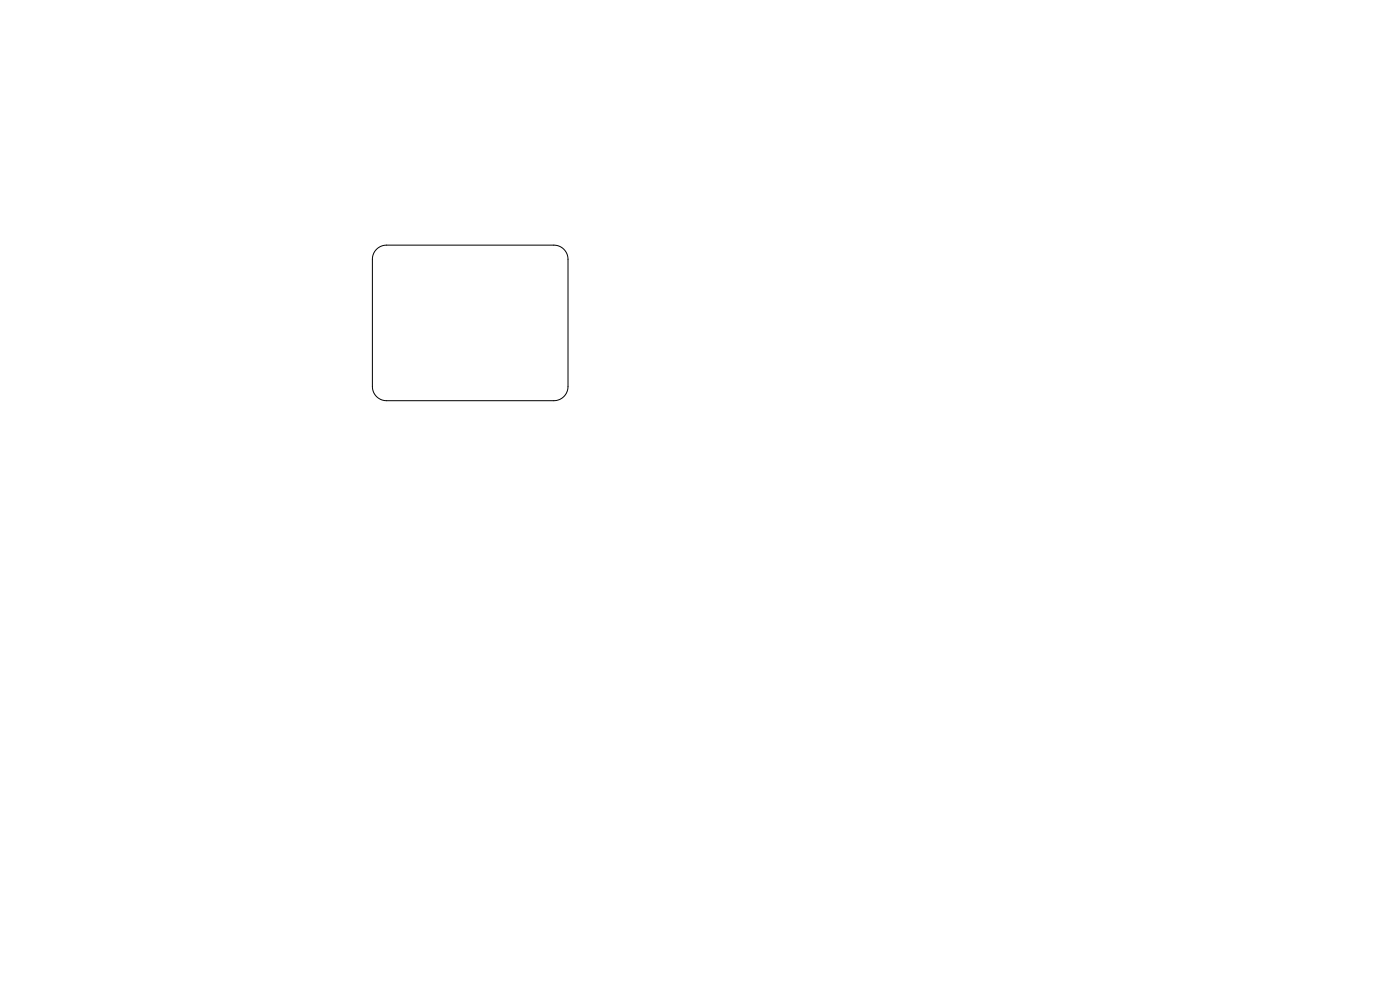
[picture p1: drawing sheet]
<svg xmlns="http://www.w3.org/2000/svg" width="297mm" height="210mm" viewBox="0 0 297 210" stroke-linecap="round" stroke-linejoin="round" font-family="sans-serif">
<path d="M79.9 52.9a3 3 0 0 1 2.1-.9h35.5a3 3 0 0 1 3 3v27a3 3 0 0 1-3 3h-35.5a3 3 0 0 1-3-3v-27a3 3 0 0 1 .9-2.1z" fill="none" stroke="#000" stroke-width=".21"/>
</svg>
